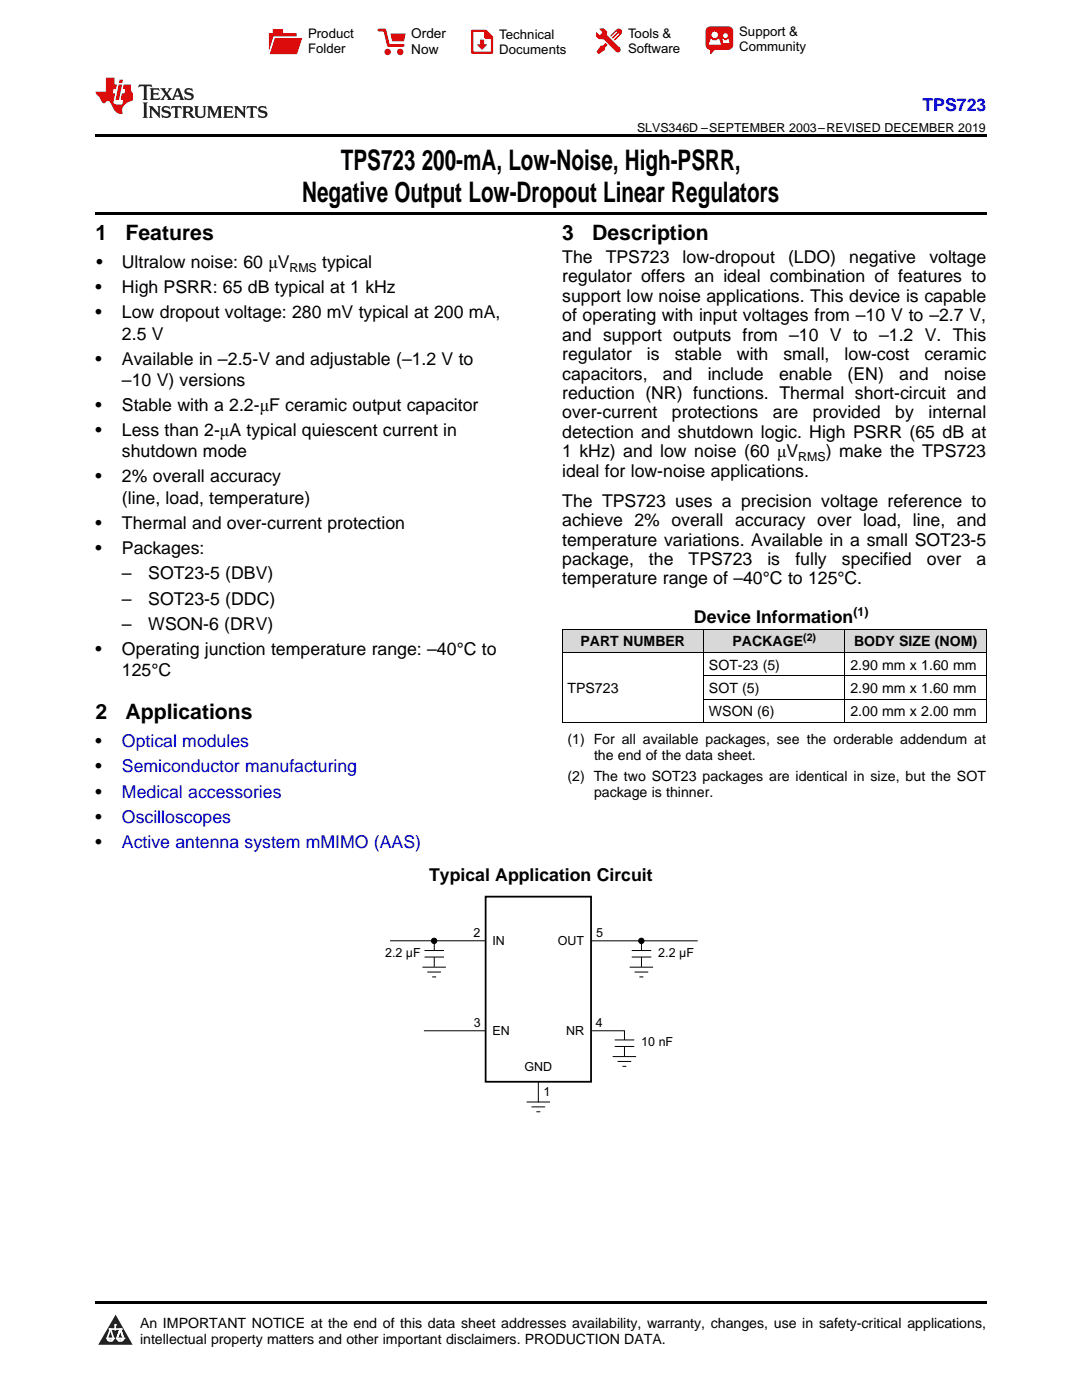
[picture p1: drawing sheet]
<svg xmlns="http://www.w3.org/2000/svg" width="216mm" height="279mm" viewBox="0 0 216 279" stroke-linecap="round" stroke-linejoin="round" font-family="sans-serif">
<defs><g id="words">
<g font-size="5.6">
<text x="68" y="33.9">TPS723</text>
<text x="84.2" y="33.9">200-mA, Low-Noise, High-PSRR,</text>
<text x="60.3" y="40.3">Negative Output Low-Dropout Linear Regulators</text>
</g>
<g font-size="4.2">
<text x="19" y="47.8">1</text>
<text x="25" y="47.8">Features</text>
<text x="112.2" y="47.8">3</text>
<text x="118.2" y="47.8">Description</text>
<text x="19" y="143.4">2</text>
<text x="25" y="143.4">Applications</text>
</g>
<text font-size="3.5" fill="#00f" x="184.1" y="22.2">TPS723</text>
<g font-size="3.5">
<text x="19.2" y="53.5">•</text>
<text x="24.3" y="53.5">Ultralow noise: 60 μV</text>
<text x="64.3" y="53.5">typical</text>
<text x="112.2" y="52.5">The</text>
<text x="120.9" y="52.5">TPS723</text>
<text x="136.2" y="52.5">low-dropout</text>
<text x="157.3" y="52.5">(LDO)</text>
<text x="169.5" y="52.5">negative</text>
<text x="185.4" y="52.5">voltage</text>
<text x="19" y="58.5">•</text>
<text x="24.3" y="58.5">High PSRR: 65 dB typical at 1 kHz</text>
<text x="112.2" y="56.3">regulator offers an ideal combination of features to</text>
<text x="19" y="63.5">•</text>
<text x="24.3" y="63.5">Low dropout voltage: 280 mV typical at 200 mA,</text>
<text x="112.2" y="60.2">support low noise applications. This device is capable</text>
<text x="112.2" y="64.1">of operating with input voltages from –10 V to –2.7 V,</text>
<text x="24.3" y="67.8">2.5 V</text>
<text x="112.2" y="68">and support outputs from –10 V to –1.2 V. This</text>
<text x="112.2" y="71.9">regulator</text>
<text x="129.1" y="71.9">is</text>
<text x="134.6" y="71.9">stable</text>
<text x="147.1" y="71.9">with</text>
<text x="156.3" y="71.9">small,</text>
<text x="168.5" y="71.9">low-cost</text>
<text x="184.5" y="71.9">ceramic</text>
<text x="19" y="72.8">•</text>
<text x="24.3" y="72.8">Available in –2.5-V and adjustable (–1.2 V to</text>
<text x="24.3" y="77">–10 V) versions</text>
<text x="112.2" y="75.7">capacitors,</text>
<text x="132.3" y="75.7">and</text>
<text x="141.2" y="75.7">include</text>
<text x="155.5" y="75.7">enable</text>
<text x="169.1" y="75.7">(EN)</text>
<text x="179.4" y="75.7">and</text>
<text x="188.4" y="75.7">noise</text>
<text x="19" y="82">•</text>
<text x="24.3" y="82">Stable with a 2.2-μF ceramic output capacitor</text>
<text x="112.2" y="79.6">reduction (NR) functions. Thermal short-circuit and</text>
<text x="112.2" y="83.5">over-current</text>
<text x="134.1" y="83.5">protections</text>
<text x="154.2" y="83.5">are</text>
<text x="162.2" y="83.5">provided</text>
<text x="178.6" y="83.5">by</text>
<text x="185.3" y="83.5">internal</text>
<text x="19" y="87">•</text>
<text x="24.3" y="87">Less than 2-μA typical quiescent current in</text>
<text x="112.2" y="87.4">detection and shutdown logic. High PSRR (65 dB at</text>
<text x="24.3" y="91.3">shutdown mode</text>
<text x="112.2" y="91.3">1 kHz) and low noise (60 μV</text>
<text x="112.2" y="95.1">ideal for low-noise applications.</text>
<text x="164.8" y="91.3">) make the TPS723</text>
<text x="19" y="96.3">•</text>
<text x="24.3" y="96.3">2% overall accuracy</text>
<text x="24.3" y="100.5">(line, load, temperature)</text>
<text x="112.2" y="101.1">The TPS723 uses a precision voltage reference to</text>
<text x="19" y="105.5">•</text>
<text x="24.3" y="105.5">Thermal and over-current protection</text>
<text x="112.2" y="105">achieve 2% overall accuracy over load, line, and</text>
<text x="19" y="110.5">•</text>
<text x="24.3" y="110.5">Packages:</text>
<text x="112.2" y="108.9">temperature variations. Available in a small SOT23-5</text>
<text x="112.2" y="112.7">package,</text>
<text x="129.5" y="112.7">the</text>
<text x="137.4" y="112.7">TPS723</text>
<text x="153.1" y="112.7">is</text>
<text x="158.7" y="112.7">fully</text>
<text x="168" y="112.7">specified</text>
<text x="185" y="112.7">over</text>
<text x="194.9" y="112.7">a</text>
<text x="24.3" y="115.6">–</text>
<text x="29.6" y="115.6">SOT23-5 (DBV)</text>
<text x="112.2" y="116.6">temperature range of –40°C to 125°C.</text>
<text x="24.3" y="120.7">–</text>
<text x="24.3" y="125.8">–</text>
<text x="29.6" y="120.7">SOT23-5 (DDC)</text>
<text x="29.6" y="125.8">WSON-6 (DRV)</text>
<text x="138.5" y="124.4">Device Information</text>
<text x="19" y="130.8">•</text>
<text x="24.3" y="130.8">Operating junction temperature range: –40°C to</text>
<text x="24.3" y="135">125°C</text>
<text x="19" y="149.2">•</text>
<text x="19" y="154.2">•</text>
<text x="19" y="159.2">•</text>
<text x="19" y="164.2">•</text>
<text x="19" y="169.2">•</text>
<text x="85.6" y="175.9">Typical Application Circuit</text>
</g>
<g font-size="3.5" fill="#0000c8">
<text x="24.3" y="149.2">Optical modules</text>
<text x="24.3" y="154.2">Semiconductor manufacturing</text>
<text x="24.3" y="159.2">Medical accessories</text>
<text x="24.3" y="164.2">Oscilloscopes</text>
<text x="24.3" y="169.2">Active antenna system mMIMO (AAS)</text>
</g>
<g font-size="2.8">
<text x="115.8" y="129">PART NUMBER</text>
<text x="146.2" y="129">PACKAGE</text>
<text x="170.4" y="129">BODY SIZE (NOM)</text>
<text x="141.5" y="133.7">SOT-23 (5)</text>
<text x="169.7" y="133.7">2.90 mm x 1.60 mm</text>
<text x="113.2" y="138.3">TPS723</text>
<text x="141.5" y="138.3">SOT (5)</text>
<text x="141.5" y="143">WSON (6)</text>
<text x="169.7" y="138.3">2.90 mm x 1.60 mm</text>
<text x="169.7" y="143">2.00 mm x 2.00 mm</text>
<text x="113.2" y="148.5">(1) For all available packages, see the orderable addendum at</text>
<text x="113.2" y="155.9">(2) The two SOT23 packages are identical in size, but the SOT</text>
<text x="118.5" y="151.7">the end of the data sheet.</text>
<text x="118.5" y="159.1">package is thinner.</text>
<text x="27.9" y="265">An IMPORTANT NOTICE at the end of this data sheet addresses availability, warranty, changes, use in safety-critical applications,</text>
<text x="27.9" y="268.2">intellectual property matters and other important disclaimers. PRODUCTION DATA.</text>
</g>
<g font-size="2.7">
<text x="82.1" y="7.7">Order</text>
<text x="82.1" y="10.7">Now</text>
</g>
<g font-size="2.6">
<text x="61.5" y="7.6">Product</text>
<text x="61.5" y="10.6">Folder</text>
<text x="99.6" y="7.8">Technical</text>
<text x="99.6" y="10.8">Documents</text>
<text x="125.3" y="7.6">Tools &amp;</text>
<text x="125.3" y="10.6">Software</text>
<text x="147.5" y="7.2">Support &amp;</text>
<text x="147.5" y="10.2">Community</text>
</g>
<g font-size="2.5">
<text x="127.1" y="26.3">SLVS346D –SEPTEMBER 2003–REVISED DECEMBER 2019</text>
<text x="57.7" y="54.2">RMS</text>
<text x="159.3" y="92">RMS</text>
<text x="170.3" y="122.9">(1)</text>
<text x="76.8" y="191">2.2 µF</text>
<text x="94.5" y="187">2</text>
<text x="98.2" y="188.7">IN</text>
<text x="111.3" y="188.7">OUT</text>
<text x="118.9" y="187.1">5</text>
<text x="131.4" y="191">2.2 µF</text>
<text x="94.5" y="204.9">3</text>
<text x="98.2" y="206.6">EN</text>
<text x="113" y="206.6">NR</text>
<text x="118.9" y="205">4</text>
<text x="128" y="208.8">10 nF</text>
<text x="104.6" y="213.8">GND</text>
<text x="108.4" y="218.8">1</text>
</g>
<text font-size="2.1" x="160.3" y="127.9">(2)</text>
</g></defs>
<g fill="#d8d8d8">
<path d="M112.2 125.6h28.2v4.7h-28.2z"/>
<path d="M140.4 125.6h28.2v4.7h-28.2z"/>
<path d="M168.6 125.6h28.2v4.7h-28.2z"/>
</g>
<path d="M23.1 262.4l3.4 6h-6.9z" fill-rule="evenodd" fill="#231f20"/>
<path d="M21.4 267.1h1.2l-.3 .5h-.3a.55 .55 0 0 1-.6-.5z" fill-rule="evenodd" fill="#fff"/>
<path d="M21.4 267.1h1.2l-.3 .5h-.3a.55 .55 0 0 1-.6-.5z" fill="none" stroke="#231f20" stroke-width=".34"/>
<path d="M21.4 267.1l1.2 .1-.3 .4h-.5z" fill="none" stroke="#fff" stroke-width=".34"/>
<path d="M23 265.3h.1" fill="none" stroke="#fff" stroke-width=".34"/>
<path d="M23 264.4v.9z" fill="#fff"/>
<path d="M23 264.4v.9z" fill="none" stroke="#fff" stroke-width=".34"/>
<circle cx="23" cy="264.4" r=".17" fill="#fff"/>
<path d="M21.9 265.2h.1" fill="none" stroke="#fff" stroke-width=".34"/>
<path d="M21.9 265.2h2.3z" fill="#fff"/>
<path d="M21.9 265.2h2.3z" fill="none" stroke="#fff" stroke-width=".34"/>
<circle cx="24.2" cy="265.2" r=".17" fill="#fff"/>
<path d="M23.3 267.1h.1" fill="none" stroke="#fff" stroke-width=".34"/>
<path d="M24 265.2l-.7 1.9z" fill-rule="evenodd" fill="#fff"/>
<path d="M24 265.2l-.7 1.9z" fill="none" stroke="#fff" stroke-width=".34"/>
<path d="M24 265.2l.7 1.9z" fill-rule="evenodd" fill="#fff"/>
<path d="M24 265.2l.7 1.9z" fill="none" stroke="#fff" stroke-width=".34"/>
<path d="M24.6 267.1h.1" fill="none" stroke="#fff" stroke-width=".34"/>
<circle cx="21.4" cy="267.1" r=".17" fill="#fff"/>
<path d="M22.1 265.2l-.7 1.9z" fill="#fff"/>
<path d="M22.1 265.2l-.7 1.9z" fill="none" stroke="#fff" stroke-width=".34"/>
<path d="M22.1 265.2l.5 1.9z" fill="#fff"/>
<path d="M22.1 265.2l.5 1.9z" fill="none" stroke="#fff" stroke-width=".34"/>
<circle cx="22.6" cy="267.1" r=".17" fill="#fff"/>
<path d="M23.4 267.1h1.3a.65 .65 0 0 1-.7 .5 .65 .65 0 0 1-.6-.5z" fill-rule="evenodd" fill="#fff"/>
<path d="M23.4 267.1h1.3a.65 .65 0 0 1-.7 .5 .65 .65 0 0 1-.6-.5z" fill="none" stroke="#231f20" stroke-width=".34"/>
<path d="M23.4 267.1h1.3l-.4 .5h-.6z" fill="none" stroke="#fff" stroke-width=".34"/>
<path d="M23.3 267.1h.1" fill="none" stroke="#fff" stroke-width=".34"/>
<circle cx="24.7" cy="267.1" r=".17" fill="#fff"/>
<path d="M19 26.8h177.8v.6h-177.8zM19 42.3h177.8v.5h-177.8zM112.2 144.2l.1 .1zM168.5 144.2l.1 .1zM196.7 144.2l.1 .1zM19 259.7h177.8v.5h-177.8z" fill="#000"/>
<path d="M96.9 178.9h21v37h-21z" fill="none" stroke="#000" stroke-width=".36"/>
<g fill="none" stroke="#000" stroke-width=".2">
<path d="M112.2 130.2h84.6M112.2 125.6h84.6M112.2 125.6v18.7M140.4 125.6v18.7M140.4 139.5h56.4M140.4 134.9h56.4M168.6 125.6v18.7M196.8 125.6v18.7M112.2 144.2h84.6M77.8 187.8h19.1M84.3 193h4.7M84.7 191h3.9"/>
<path d="M84.7 189.7h3.9M85.3 194h2.7M86.2 195h.8M86.7 187.8v1.9M86.7 191v2M117.9 187.8h21.3M125.6 193h4.7M126.1 191h3.8M126.1 189.7h3.8M126.6 194h2.7M127.6 195h.8M128 187.8v1.9"/>
<path d="M128 191v2M84.6 205.7h12.3M105.1 219.9h4.7M107.4 215.9v4.1M118.1 205.7h6.5v1.8M122.2 210.9h4.7M122.7 208.8h3.9M122.7 207.5h3.9M123.2 211.8h2.7M124.2 212.8h.8M124.6 208.8v2M106.1 220.9h2.7"/>
<path d="M107 221.9h.8"/>
<circle cx="86.6" cy="187.8" r=".54"/>
<circle cx="128" cy="187.8" r=".54"/>
</g>
<g fill="#000">
<circle cx="86.6" cy="187.8" r=".54"/>
<circle cx="128" cy="187.8" r=".54"/>
</g>
<path d="M27.7 16.9l-.1 .6 .6-.3h.5v.2v2.2l-.2 .4h1l-.2-.4v-2.2v-.2h.5l.6 .3-.2-.6zM29.9 17.6l.2 .4v1.6l-.2 .4h1.9l.1-.6a1.09 1.09 0 0 1-1.3 .1v-.6h.6l.4 .2v-.7l-.2 .2h-.8v-.6l.2-.1a1.01 1.01 0 0 1 1 .3l-.1-.6zM32 17.6l.9 1.2-1 1.2h.9l-.2-.3 .5-.7 .5 .7-.3 .3h1.7l-.2-.3 .1-.4h1l.1 .4-.2 .3h1l-.3-.4-.7-2h-.5l-1 2.2-.8-1.1 .9-1.1h-.9l.2 .2-.4 .7-.4-.7 .2-.2zM35.4 18l.4 1h-.8zM37 17.7a.66 .66 0 0 0-.2 .8 .66 .66 0 0 0 .6 .4l.7 .2 .1 .2a.8 .8 0 0 1-.7 .4 .8 .8 0 0 1-.7-.5l.1 .8 .2-.2a.94 .94 0 0 0 1.1 .1 .94 .94 0 0 0 .4-.9 1.48 1.48 0 0 0-1.3-.6v-.4a1.1 1.1 0 0 1 1.2 .2l-.2-.6-.2 .1-.5-.1zM28.5 20.4l.2 .4v2.3l-.2 .4h1l-.2-.4v-2.3l.2-.4zM29.7 21.2l.2 .4v1.5l-.2 .4h.8l-.3-.4 .1-1.3 1.6 1.8v-2l.2-.4h-.7l.2 .2v1.1l-1.2-1.3zM32.5 21.3a.66 .66 0 0 0-.2 .8 .66 .66 0 0 0 .6 .4l.6 .2 .2 .2a.8 .8 0 0 1-.8 .4 .8 .8 0 0 1-.7-.5l.2 .7 .2-.1a.94 .94 0 0 0 1 .1 .94 .94 0 0 0 .5-1 1.47 1.47 0 0 0-1.3-.6l-.1-.3a1.1 1.1 0 0 1 1.3 .2l-.2-.6-.2 .1-.5-.2zM34.3 21.2l-.2 .6a.64 .64 0 0 1 .8-.3v1.6l-.2 .4h1l-.3-.4 .1-1.6a.66 .66 0 0 1 .8 .3l-.2-.6zM36.3 21.2l.3 .4v1.5l-.3 .4h1l-.2-.2v-.7h.5l.1 .1a.8 .8 0 0 0 1.2 .7l-1-1a.62 .62 0 0 0 .6-.5 .62 .62 0 0 0-.6-.7zM37.1 21.5h.1a.48 .48 0 0 1 .6 0 .48 .48 0 0 1 .1 .6l-.2 .1-.6 .1zM38.7 21.2l.2 .2a2.29 2.29 0 0 0 .4 2 1.05 1.05 0 0 0 1.7-.7v-1.3l.2-.2h-.8l.2 .4v1.1a.61 .61 0 0 1-.6 .6 .61 .61 0 0 1-.6-.6v-1.1l.3-.4zM41.3 21.2l.3 .4v1.5l-.3 .4h.8l-.2-.4v-1.4l.8 1.9 .9-1.9v1.4l-.2 .4h.9l-.2-.4v-1.5l.2-.4h-.8l-.7 1.5-.6-1.5zM44.5 21.2l.2 .4v1.5l-.2 .4h1.9l.2-.6a1.1 1.1 0 0 1-1.4 .2v-.7h.6l.4 .2v-.6l-.2 .1-.8 .1v-.6l.2-.1a1.02 1.02 0 0 1 1.1 .2l-.2-.5zM46.7 21.2l.2 .4v1.5l-.2 .4h.8l-.3-.4 .1-1.3 1.6 1.8v-2l.2-.4h-.7l.2 .2v1.1l-1.2-1.3zM49.3 21.2l-.1 .6a.64 .64 0 0 1 .8-.3v1.6l-.3 .4h1l-.2-.4v-1.6a.66 .66 0 0 1 .8 .3l-.1-.6zM51.7 21.3a.66 .66 0 0 0-.2 .7 .66 .66 0 0 0 .7 .5l.6 .2 .1 .2a.8 .8 0 0 1-.7 .4 .8 .8 0 0 1-.7-.5l.1 .7 .2-.1a.94 .94 0 0 0 1.1 .1 .94 .94 0 0 0 .4-1 1.48 1.48 0 0 0-1.2-.6l-.1-.3a1.1 1.1 0 0 1 1.2 .2l-.2-.6-.1 .1-.6-.2z" fill="#231f20"/>
<path d="M21.1 15.5v2.8h-2v.4l.9 .9a.96 .96 0 0 0 1 1 .59 .59 0 0 1 .5-.4 .59 .59 0 0 1 .5 .3l.4 .8a1.61 1.61 0 0 0 2.1 1.3 1.63 1.63 0 0 1 1.1-2.2l.9-.3v-1.5a1.6 1.6 0 0 1-.4-1.7h-1.4l-.2 .9h.5l-.2 .8h-.5l-.2 1v.3h.5l-.2 .9h-.7a.74 .74 0 0 1-1-.6l.3-1.6h-.5l.2-.8h.5l.1-.9h-.4v-1.4zM23.7 16.9l-.7 3h.8l.6-3zM23.8 15.9l-.1 .7h.7l.2-.7z" fill="#ee1d23"/>
<g fill="#d60000">
<path d="M54.4 5.8h2v.8h2.8v4.2h-5.5v-4.2h.7z" fill-rule="evenodd"/>
<path d="M54.7 7.5h5.6l-1 3.3h-5.6z" fill-rule="evenodd"/>
</g>
<path d="M54.6 7.4h5.8l-.1 .1h-5.5l-1.1 3.3z" fill-rule="evenodd" fill="#fff"/>
<path d="M54.6 7.4h5.8l-.1 .1h-5.5l-1.1 3.3z" fill="none" stroke="#fff" stroke-width=".2"/>
<path d="M75.6 6h1.2l.7 3.1h3" fill="none" stroke="#d60000" stroke-width=".56"/>
<g fill="#d60000">
<path d="M77.9 6.7h3.1l-.4 1.5h-2.3z" fill-rule="evenodd"/>
<circle cx="77.3" cy="10.4" r=".64"/>
<circle cx="79.9" cy="10.4" r=".64"/>
</g>
<path d="M94.2 6.2h2.7l1.3 1.2v3.1h-4z" fill="none" stroke="#d60000" stroke-width=".44"/>
<g fill="#d60000">
<path d="M95.8 7.9h.8v1h.6l-1 1.1-1-1v-.1h.6z" fill-rule="evenodd"/>
<path d="M96.6 6.2h.3l1.3 1.2v.4h-1.3l-.3-.4z" fill-rule="evenodd"/>
<path d="M119.6 5.7h.9l.6 .6 .1 .7 2.5 2.5-.8 .8-2.3-2.3-1.1-.2-.6-.6v-.8l.7 .6 .5-.4v-.2l-.4-.5z" fill-rule="evenodd"/>
<path d="M119.9 9.1h.4l.5-.5 .4 .4-.5 .5v.4l-1.2 .9-.5-.5z" fill-rule="evenodd"/>
<path d="M123 5.9a.67 .67 0 0 1 .9 0 .67 .67 0 0 1 0 .9z" fill-rule="evenodd"/>
<path d="M123 5.9l.9 .9-1.2 1.2h-.2l.1-.2 .9-.9 .1-.2h-.3l-.9 1h-.2v-.2l.9-1 .1-.2h-.3l-.9 1h-.2v-.2z" fill-rule="evenodd"/>
<circle cx="123.3" cy="9.9" r=".54"/>
</g>
<path d="M121.1 6.3l-.1 .7" fill="none" stroke="#d60000" stroke-width=".2"/>
<g fill="#d60000">
<path d="M141.1 5.5l.6-.2h3.6a.95 .95 0 0 1 1 .9v2.8a.95 .95 0 0 1-1 .9h-3.6a.95 .95 0 0 1-.9-.9v-2.8z" fill-rule="evenodd"/>
<path d="M141.7 9.9h.9l-.7 .9h-.2z" fill-rule="evenodd"/>
</g>
<g fill="#fff">
<path d="M144.3 8.6h1.3z"/>
<path d="M141.8 7.8h.3l.1 .2h.8l.2-.2h.3l.4 1.1h-2.5z" fill-rule="evenodd"/>
<path d="M144.2 7.8h.2l.2 .2h.4l.2-.2h.2l.2 .8h-1.3z" fill-rule="evenodd"/>
<circle cx="142.6" cy="6.9" r=".65"/>
<circle cx="144.8" cy="7.1" r=".48"/>
</g>
<use href="#words"/>
</svg>
